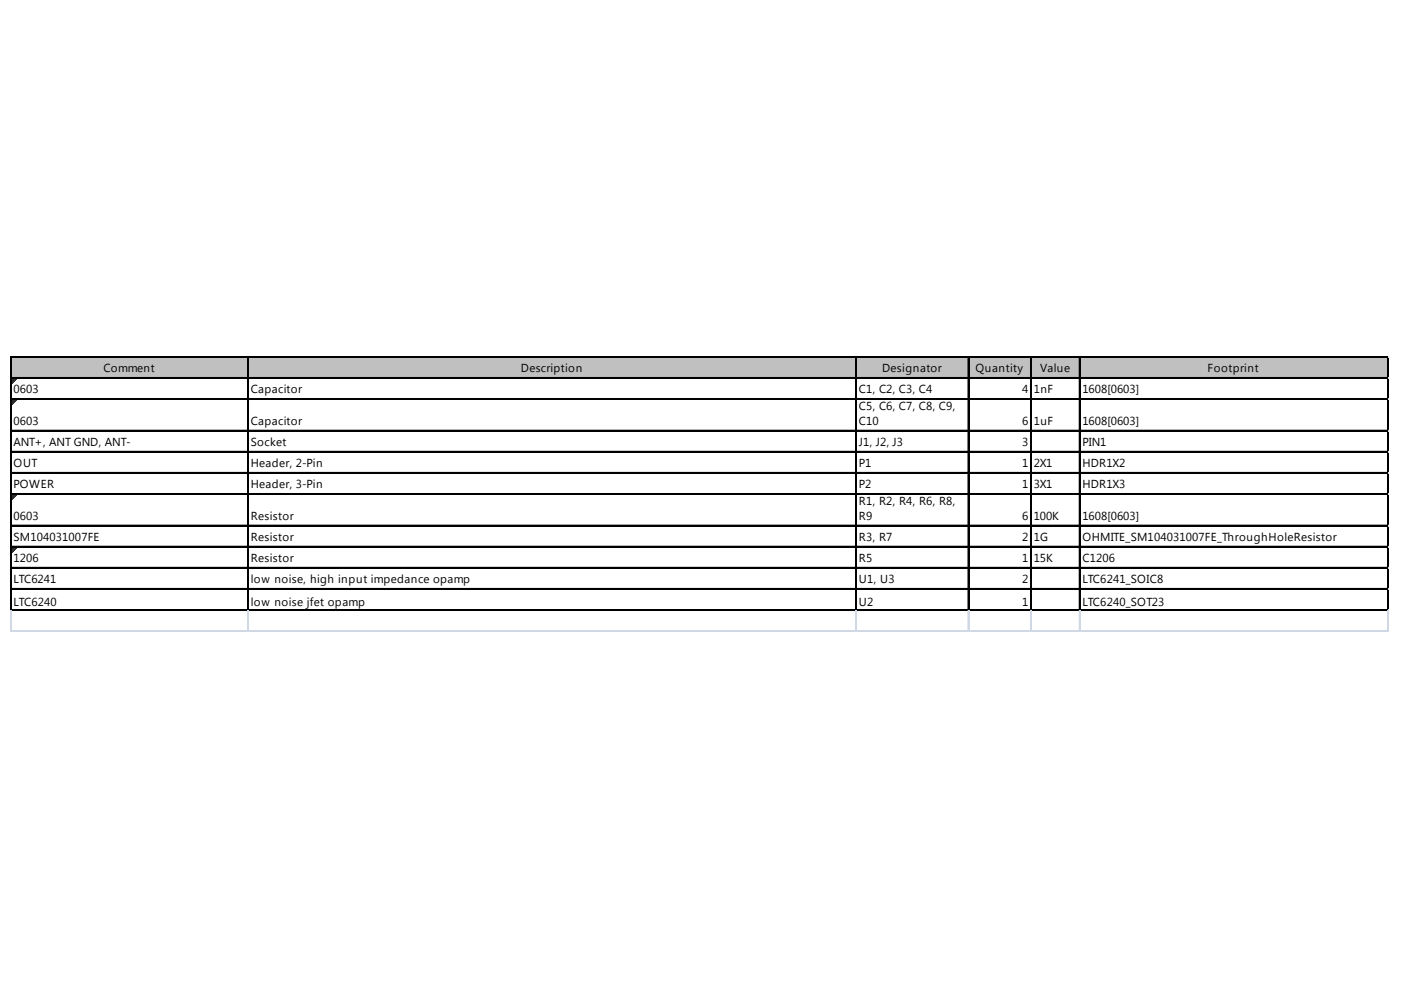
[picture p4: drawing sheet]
<svg xmlns="http://www.w3.org/2000/svg" width="297mm" height="210mm" viewBox="0 0 297 210" stroke-linecap="round" stroke-linejoin="round" font-family="sans-serif">
<defs><g id="words">
<g font-size="2.5">
<text x="2.9" y="83.4">0603</text>
<text x="22" y="78.9">Comment</text>
<text x="53.2" y="83.4">Capacitor</text>
<text x="110.5" y="78.9">Description</text>
<text x="182.1" y="83.4">C1, C2, C3, C4</text>
<text x="187" y="78.9">Designator</text>
<text x="206.8" y="78.9">Quantity</text>
<text x="216.7" y="83.4">4</text>
<text x="219.2" y="83.4">1nF</text>
<text x="220.5" y="78.9">Value</text>
<text x="229.5" y="83.4">1608[0603]</text>
<text x="256" y="78.9">Footprint</text>
<text x="182.1" y="86.9">C5, C6, C7, C8, C9,</text>
<text x="2.9" y="90.1">0603</text>
<text x="2.9" y="94.5">ANT+, ANT GND, ANT-</text>
<text x="53.2" y="90.1">Capacitor</text>
<text x="53.2" y="94.5">Socket</text>
<text x="182.1" y="90.1">C10</text>
<text x="182.1" y="94.5">J1, J2, J3</text>
<text x="216.7" y="90.1">6</text>
<text x="216.7" y="94.5">3</text>
<text x="219.2" y="90.1">1uF</text>
<text x="229.5" y="90.1">1608[0603]</text>
<text x="229.5" y="94.5">PIN1</text>
<text x="2.9" y="99">OUT</text>
<text x="53.2" y="99">Header, 2-Pin</text>
<text x="182.1" y="99">P1</text>
<text x="216.7" y="99">1</text>
<text x="219.2" y="99">2X1</text>
<text x="229.5" y="99">HDR1X2</text>
<text x="2.9" y="103.5">POWER</text>
<text x="53.2" y="103.5">Header, 3-Pin</text>
<text x="182.1" y="103.5">P2</text>
<text x="182.1" y="107.1">R1, R2, R4, R6, R8,</text>
<text x="216.7" y="103.5">1</text>
<text x="219.2" y="103.5">3X1</text>
<text x="229.5" y="103.5">HDR1X3</text>
<text x="2.9" y="110.2">0603</text>
<text x="53.2" y="110.2">Resistor</text>
<text x="182.1" y="110.2">R9</text>
<text x="216.7" y="110.2">6</text>
<text x="219.2" y="110.2">100K</text>
<text x="229.5" y="110.2">1608[0603]</text>
<text x="2.9" y="114.7">SM104031007FE</text>
<text x="2.9" y="119.1">1206</text>
<text x="53.2" y="114.7">Resistor</text>
<text x="53.2" y="119.1">Resistor</text>
<text x="182.1" y="114.7">R3, R7</text>
<text x="182.1" y="119.1">R5</text>
<text x="216.7" y="114.7">2</text>
<text x="216.7" y="119.1">1</text>
<text x="219.2" y="114.7">1G</text>
<text x="219.2" y="119.1">15K</text>
<text x="229.5" y="114.7">OHMITE_SM104031007FE_ThroughHoleResistor</text>
<text x="229.5" y="119.1">C1206</text>
<text x="2.9" y="123.6">LTC6241</text>
<text x="53.2" y="123.6">low noise, high input impedance opamp</text>
<text x="182.1" y="123.6">U1, U3</text>
<text x="216.7" y="123.6">2</text>
<text x="229.5" y="123.6">LTC6241_SOIC8</text>
<text x="2.9" y="128.5">LTC6240</text>
<text x="53.2" y="128.5">low noise jfet opamp</text>
<text x="182.1" y="128.5">U2</text>
<text x="216.7" y="128.5">1</text>
<text x="229.5" y="128.5">LTC6240_SOT23</text>
</g>
</g></defs>
<path d="M2.4 75.7h292v4.6h-292z" fill="#c0c0c0"/>
<path d="M2.4 80.3h1.1" fill="none" stroke="#008000" stroke-width=".22"/>
<path d="M2.4 80.3h1.1v.2h-1.1z" fill="#008000"/>
<path d="M2.4 80.5h.9" fill="none" stroke="#008000" stroke-width=".22"/>
<path d="M2.4 80.5h.9v.2h-.9z" fill="#008000"/>
<path d="M2.4 80.7h.7" fill="none" stroke="#008000" stroke-width=".22"/>
<path d="M2.4 80.7h.7v.2h-.7z" fill="#008000"/>
<path d="M2.4 80.9h.5" fill="none" stroke="#008000" stroke-width=".22"/>
<path d="M2.4 80.9h.5v.3h-.5z" fill="#008000"/>
<path d="M2.4 81.2h.2" fill="none" stroke="#008000" stroke-width=".22"/>
<path d="M2.4 81.2h.2v.2h-.2z" fill="#008000"/>
<path d="M2.4 84.7h1.1" fill="none" stroke="#008000" stroke-width=".22"/>
<path d="M2.4 84.7h1.1v.3h-1.1z" fill="#008000"/>
<path d="M2.4 85h.9" fill="none" stroke="#008000" stroke-width=".22"/>
<path d="M2.4 85h.9v.2h-.9z" fill="#008000"/>
<path d="M2.4 85.2h.7" fill="none" stroke="#008000" stroke-width=".22"/>
<path d="M2.4 85.2h.7v.2h-.7z" fill="#008000"/>
<path d="M2.4 85.4h.5" fill="none" stroke="#008000" stroke-width=".22"/>
<path d="M2.4 85.4h.5v.2h-.5z" fill="#008000"/>
<path d="M2.4 85.6h.2" fill="none" stroke="#008000" stroke-width=".22"/>
<path d="M2.4 85.6h.2v.3h-.2z" fill="#008000"/>
<path d="M2.4 104.9h1.1" fill="none" stroke="#008000" stroke-width=".22"/>
<path d="M2.4 104.9h1.1v.2h-1.1z" fill="#008000"/>
<path d="M2.4 105.1h.9" fill="none" stroke="#008000" stroke-width=".22"/>
<path d="M2.4 105.1h.9v.2h-.9z" fill="#008000"/>
<path d="M2.4 105.3h.7" fill="none" stroke="#008000" stroke-width=".22"/>
<path d="M2.4 105.3h.7v.2h-.7z" fill="#008000"/>
<path d="M2.4 105.5h.5" fill="none" stroke="#008000" stroke-width=".22"/>
<path d="M2.4 105.5h.5v.3h-.5z" fill="#008000"/>
<path d="M2.4 105.8h.2" fill="none" stroke="#008000" stroke-width=".22"/>
<path d="M2.4 105.8h.2v.2h-.2z" fill="#008000"/>
<path d="M2.4 116h1.1" fill="none" stroke="#008000" stroke-width=".22"/>
<path d="M2.4 116h1.1v.3h-1.1z" fill="#008000"/>
<path d="M2.4 116.3h.9" fill="none" stroke="#008000" stroke-width=".22"/>
<path d="M2.4 116.3h.9v.2h-.9z" fill="#008000"/>
<path d="M2.4 116.5h.7" fill="none" stroke="#008000" stroke-width=".22"/>
<path d="M2.4 116.5h.7v.2h-.7z" fill="#008000"/>
<path d="M2.4 116.7h.5" fill="none" stroke="#008000" stroke-width=".22"/>
<path d="M2.4 116.7h.5v.2h-.5z" fill="#008000"/>
<path d="M2.4 116.9h.2" fill="none" stroke="#008000" stroke-width=".22"/>
<path d="M2.4 116.9h.2v.3h-.2z" fill="#008000"/>
<g fill="none" stroke="#000" stroke-width=".22">
<path d="M2.2 75.6v53.9M2.3 75.6v53.9M2.4 75.6h292M2.4 75.7h292M52.5 75.8v53.7M52.6 75.8v53.7M181.4 75.8v53.7M181.5 75.8v53.7M205.2 75.8v53.7M205.4 75.8v53.7M218.5 75.8v53.7M218.6 75.8v53.7"/>
<path d="M228.8 75.8v53.7M228.9 75.8v53.7M294.2 75.8v53.7M294.3 75.8v53.7M2.4 80h292M2.4 80.1h292M2.4 84.5h292M2.4 84.6h292M2.4 91.2h292M2.4 91.3h292M2.4 95.7h292M2.4 95.8h292"/>
<path d="M2.4 100.2h292M2.4 100.3h292M2.4 104.6h292M2.4 104.8h292M2.4 111.3h292M2.4 111.5h292M2.4 115.8h292M2.4 115.9h292M2.4 120.3h292M2.4 120.4h292M2.4 124.8h292M2.4 124.9h292"/>
<path d="M2.4 129.2h292M2.4 129.4h292"/>
</g>
<g fill="none" stroke="#d0d7e5" stroke-width=".22">
<path d="M294.4 75.6h.1M2.2 129.5v4.5M2.3 129.5v4.5M52.5 129.5v4.5M52.6 129.5v4.5M181.4 129.5v4.5M181.5 129.5v4.5M205.2 129.5v4.5M205.4 129.5v4.5M218.5 129.5v4.5M218.6 129.5v4.5M228.8 129.5v4.5"/>
<path d="M228.9 129.5v4.5M294.2 129.5v4.5M294.3 129.5v4.5"/>
</g>
<path d="M294.4 75.6l.1 .2z" fill="#d0d7e5"/>
<path d="M294.4 80h.1" fill="none" stroke="#d0d7e5" stroke-width=".22"/>
<path d="M294.4 80l.1 .3z" fill="#d0d7e5"/>
<path d="M294.4 84.5h.1" fill="none" stroke="#d0d7e5" stroke-width=".22"/>
<path d="M294.4 84.5l.1 .2z" fill="#d0d7e5"/>
<path d="M294.4 91.2h.1" fill="none" stroke="#d0d7e5" stroke-width=".22"/>
<path d="M294.4 91.2l.1 .2z" fill="#d0d7e5"/>
<path d="M294.4 95.7h.1" fill="none" stroke="#d0d7e5" stroke-width=".22"/>
<path d="M294.4 95.7l.1 .2z" fill="#d0d7e5"/>
<path d="M294.4 100.2h.1" fill="none" stroke="#d0d7e5" stroke-width=".22"/>
<path d="M294.4 100.2l.1 .2z" fill="#d0d7e5"/>
<path d="M294.4 104.6h.1" fill="none" stroke="#d0d7e5" stroke-width=".22"/>
<path d="M294.4 104.6l.1 .3z" fill="#d0d7e5"/>
<path d="M294.4 111.3h.1" fill="none" stroke="#d0d7e5" stroke-width=".22"/>
<path d="M294.4 111.3l.1 .3z" fill="#d0d7e5"/>
<path d="M294.4 115.8h.1" fill="none" stroke="#d0d7e5" stroke-width=".22"/>
<path d="M294.4 115.8l.1 .2z" fill="#d0d7e5"/>
<path d="M294.4 120.3h.1" fill="none" stroke="#d0d7e5" stroke-width=".22"/>
<path d="M294.4 120.3l.1 .2z" fill="#d0d7e5"/>
<path d="M294.4 124.8h.1" fill="none" stroke="#d0d7e5" stroke-width=".22"/>
<path d="M294.4 124.8l.1 .2z" fill="#d0d7e5"/>
<path d="M294.4 129.2h.1" fill="none" stroke="#d0d7e5" stroke-width=".22"/>
<path d="M294.4 129.2l.1 .3z" fill="#d0d7e5"/>
<path d="M2.2 133.7h292.3M2.2 133.8h292.3" fill="none" stroke="#d0d7e5" stroke-width=".22"/>
<use href="#words"/>
</svg>
